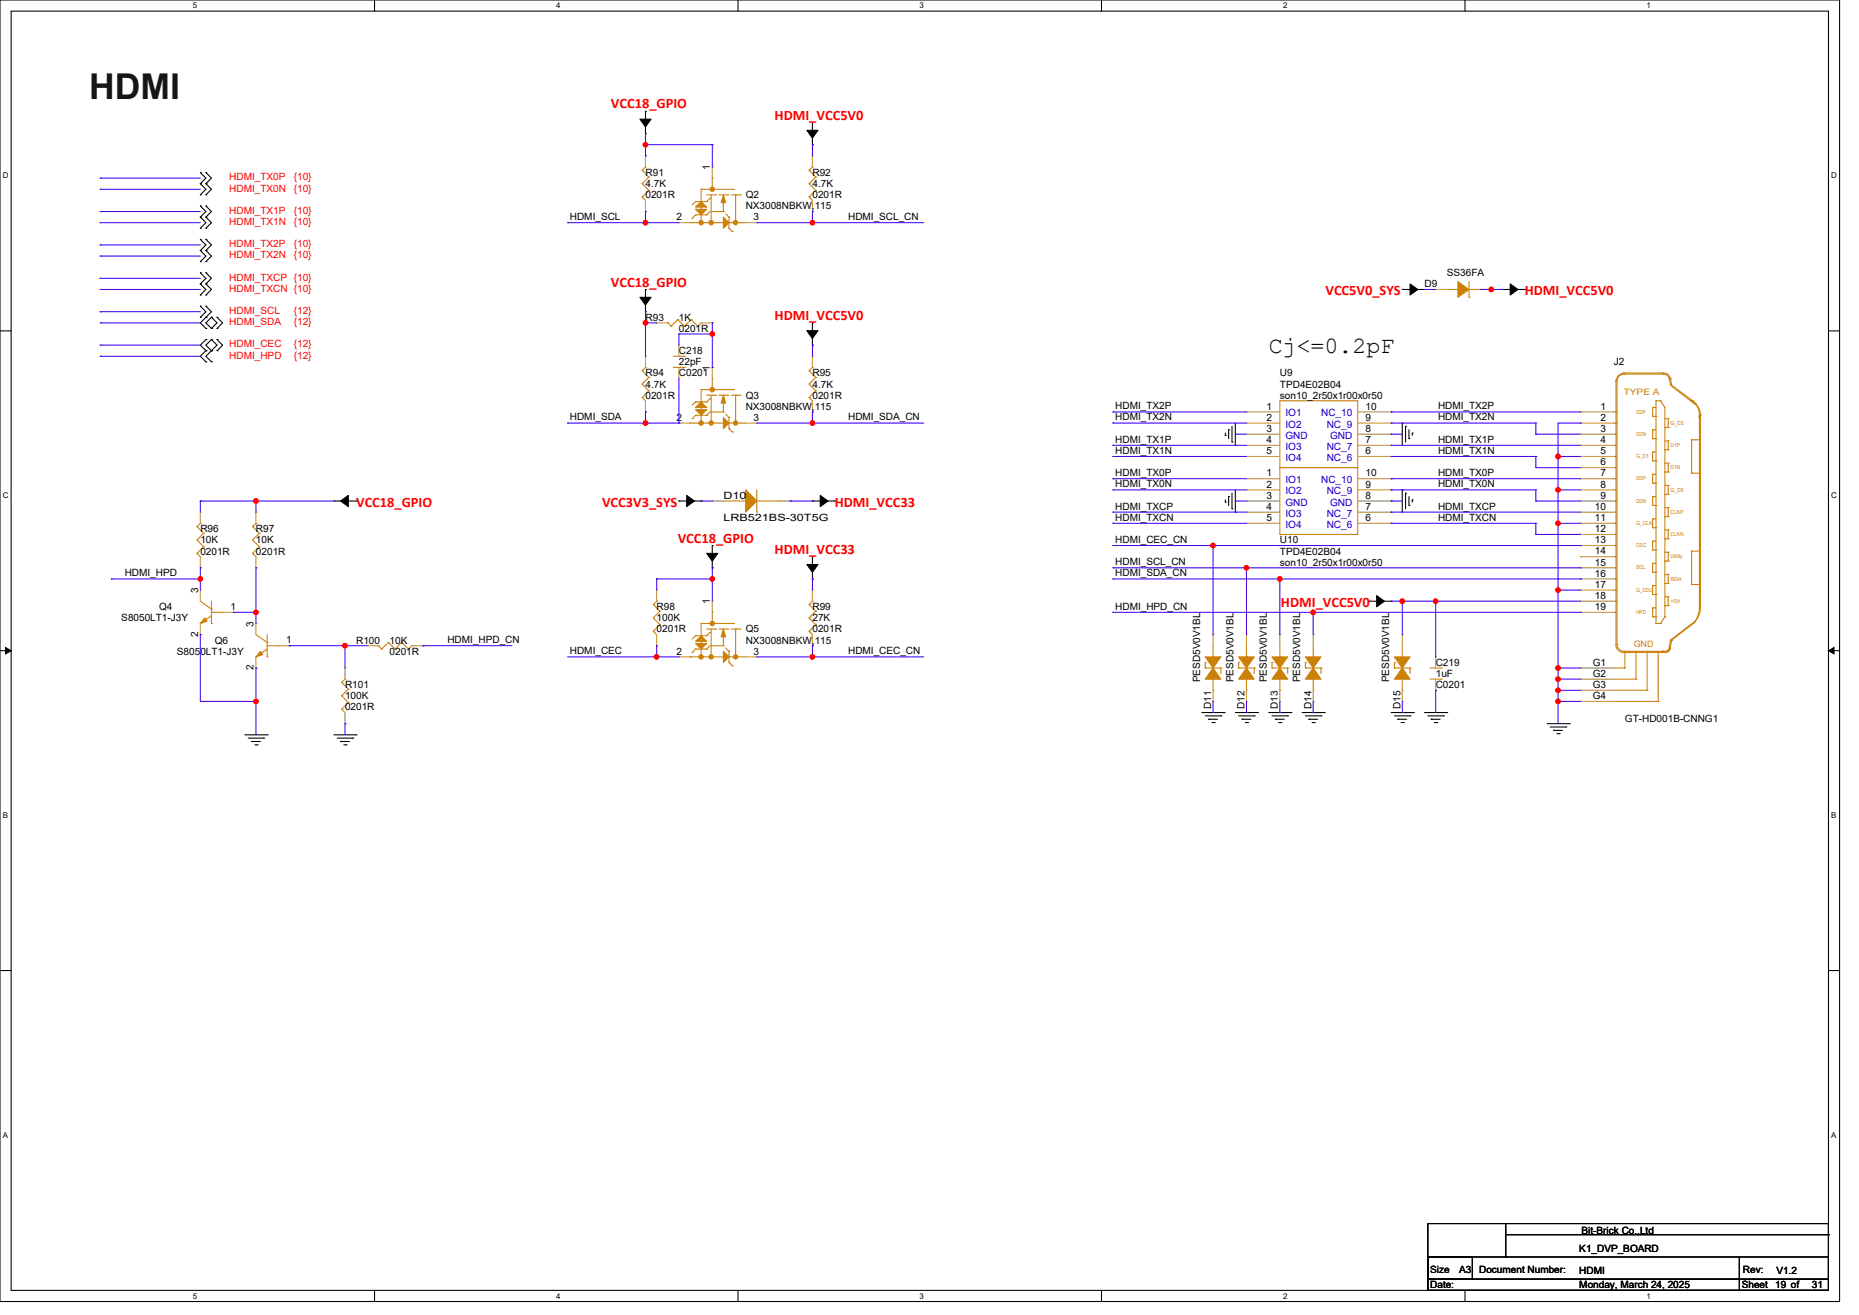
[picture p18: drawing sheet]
<svg xmlns="http://www.w3.org/2000/svg" width="297mm" height="210mm" viewBox="0 0 297 210" stroke-linecap="round" stroke-linejoin="round" font-family="sans-serif">
<defs><g id="words">
<text font-size="5.7" fill="#400000" x="14.2" y="15.8">HDMI</text>
<text font-size="3.7" x="202.7" y="56.4">Cj&lt;=0.2pF</text>
<g font-size="2.3" fill="#f00">
<text x="97.6" y="17.3">VCC18_GPIO</text>
<text x="123.8" y="19.1">HDMI_VCC5V0</text>
<text x="97.6" y="45.8">VCC18_GPIO</text>
<text x="211.8" y="47.2">VCC5V0_SYS</text>
<text x="243.6" y="47.2">HDMI_VCC5V0</text>
<text x="123.8" y="51.1">HDMI_VCC5V0</text>
<text x="56.9" y="81">VCC18_GPIO</text>
<text x="96.2" y="81">VCC3V3_SYS</text>
<text x="133.4" y="81">HDMI_VCC33</text>
<text x="108.3" y="86.7">VCC18_GPIO</text>
<text x="123.8" y="88.4">HDMI_VCC33</text>
<text x="204.7" y="97">HDMI_VCC5V0</text>
</g>
<g font-size="1.6" fill="#f00">
<text x="36.6" y="28.8">HDMI_TX0P</text>
<text x="46.9" y="28.8">{10}</text>
<text x="36.6" y="30.6">HDMI_TX0N</text>
<text x="36.6" y="34.2">HDMI_TX1P</text>
<text x="36.6" y="35.9">HDMI_TX1N</text>
<text x="46.9" y="30.6">{10}</text>
<text x="46.9" y="34.2">{10}</text>
<text x="46.9" y="35.9">{10}</text>
<text x="36.6" y="39.5">HDMI_TX2P</text>
<text x="36.6" y="41.3">HDMI_TX2N</text>
<text x="46.9" y="39.5">{10}</text>
<text x="46.9" y="41.3">{10}</text>
<text x="36.6" y="44.8">HDMI_TXCP {10}</text>
<text x="36.6" y="46.6">HDMI_TXCN {10}</text>
<text x="36.6" y="50.2">HDMI_SCL</text>
<text x="36.6" y="51.9">HDMI_SDA</text>
<text x="46.9" y="50.2">{12}</text>
<text x="46.9" y="51.9">{12}</text>
<text x="36.6" y="55.5">HDMI_CEC</text>
<text x="36.6" y="57.3">HDMI_HPD</text>
<text x="46.9" y="55.5">{12}</text>
<text x="46.9" y="57.3">{12}</text>
</g>
<g font-size="1.6">
<text x="103.1" y="28.1">R91</text>
<text x="103.1" y="29.9">4.7K</text>
<text x="113.4" y="27.2" transform="rotate(-90 113.4 27.2)">1</text>
<text x="129.8" y="28.1">R92</text>
<text x="129.8" y="29.9">4.7K</text>
<text x="91" y="35.1">HDMI_SCL</text>
<text x="103.1" y="31.7">0201R</text>
<text x="108.1" y="35.2">2</text>
<text x="119.1" y="31.7">Q2</text>
<text x="119.1" y="33.4">NX3008NBKW,115</text>
<text x="120.4" y="35.2">3</text>
<text x="129.8" y="31.7">0201R</text>
<text x="135.5" y="35.1">HDMI_SCL_CN</text>
<text x="227.6" y="45.9">D9</text>
<text x="231.2" y="44.1">SS36FA</text>
<text x="103.1" y="51.2">R93</text>
<text x="108.5" y="51.2">1K</text>
<text x="108.5" y="53">0201R</text>
<text x="108.5" y="56.6">C218</text>
<text x="108.5" y="58.3">22pF</text>
<text x="113.4" y="59.2" transform="rotate(-90 113.4 59.2)">1</text>
<text x="257.8" y="58.3">J2</text>
<text x="103.1" y="60.1">R94</text>
<text x="103.1" y="61.9">4.7K</text>
<text x="103.1" y="63.7">0201R</text>
<text x="108.5" y="60.1">C0201</text>
<text x="119.1" y="63.7">Q3</text>
<text x="119.1" y="65.4">NX3008NBKW,115</text>
<text x="129.8" y="60.1">R95</text>
<text x="129.8" y="61.9">4.7K</text>
<text x="129.8" y="63.7">0201R</text>
<text x="178.2" y="65.4">HDMI_TX2P</text>
<text x="202.3" y="65.4">1</text>
<text x="204.5" y="60.1">U9</text>
<text x="204.5" y="61.9">TPD4E02B04</text>
<text x="204.5" y="63.7">son10_2r50x1r00x0r50</text>
<text x="218.2" y="65.4">10</text>
<text x="229.7" y="65.4">HDMI_TX2P</text>
<text x="255.7" y="65.4">1</text>
<text x="91" y="67.2">HDMI_SDA</text>
<text x="108.1" y="67.2">2</text>
<text x="120.4" y="67.2">3</text>
<text x="135.5" y="67.2">HDMI_SDA_CN</text>
<text x="178.2" y="67.2">HDMI_TX2N</text>
<text x="178.2" y="70.7">HDMI_TX1P</text>
<text x="202.3" y="67.2">2</text>
<text x="202.3" y="70.7">4</text>
<text x="202.3" y="69">3</text>
<text x="218.2" y="67.2">9</text>
<text x="218.2" y="70.7">7</text>
<text x="218.2" y="69">8</text>
<text x="229.7" y="67.2">HDMI_TX2N</text>
<text x="229.7" y="70.7">HDMI_TX1P</text>
<text x="255.7" y="67.2">2</text>
<text x="255.7" y="69">3</text>
<text x="255.7" y="70.7">4</text>
<text x="178.2" y="72.5">HDMI_TX1N</text>
<text x="178.2" y="76">HDMI_TX0P</text>
<text x="178.2" y="77.8">HDMI_TX0N</text>
<text x="202.3" y="76.1">1</text>
<text x="202.3" y="77.9">2</text>
<text x="202.3" y="72.5">5</text>
<text x="218.2" y="76.1">10</text>
<text x="218.2" y="77.9">9</text>
<text x="218.2" y="72.5">6</text>
<text x="229.7" y="72.5">HDMI_TX1N</text>
<text x="229.7" y="76">HDMI_TX0P</text>
<text x="229.7" y="77.8">HDMI_TX0N</text>
<text x="255.7" y="72.5">5</text>
<text x="255.7" y="74.3">6</text>
<text x="255.7" y="76.1">7</text>
<text x="255.7" y="77.9">8</text>
<text x="115.6" y="79.7">D10</text>
<text x="115.6" y="83.2">LRB521BS-30T5G</text>
<text x="178.2" y="81.4">HDMI_TXCP</text>
<text x="178.2" y="83.2">HDMI_TXCN</text>
<text x="202.3" y="81.4">4</text>
<text x="202.3" y="83.2">5</text>
<text x="202.3" y="79.6">3</text>
<text x="218.2" y="81.4">7</text>
<text x="218.2" y="83.2">6</text>
<text x="218.2" y="79.6">8</text>
<text x="229.7" y="81.4">HDMI_TXCP</text>
<text x="229.7" y="83.2">HDMI_TXCN</text>
<text x="254.8" y="81.4">10</text>
<text x="254.8" y="83.2">11</text>
<text x="255.7" y="79.6">9</text>
<text x="32" y="85">R96</text>
<text x="32" y="86.8">10K</text>
<text x="32" y="88.6">0201R</text>
<text x="40.9" y="85">R97</text>
<text x="40.9" y="86.8">10K</text>
<text x="40.9" y="88.6">0201R</text>
<text x="178.2" y="86.7">HDMI_CEC_CN</text>
<text x="204.5" y="86.8">U10</text>
<text x="204.5" y="88.6">TPD4E02B04</text>
<text x="254.8" y="85">12</text>
<text x="254.8" y="86.8">13</text>
<text x="254.8" y="88.5">14</text>
<text x="19.9" y="92">HDMI_HPD</text>
<text x="31.6" y="94.8" transform="rotate(-90 31.6 94.8)">3</text>
<text x="178.2" y="90.3">HDMI_SCL_CN</text>
<text x="178.2" y="92">HDMI_SDA_CN</text>
<text x="204.5" y="90.3">son10_2r50x1r00x0r50</text>
<text x="254.8" y="90.3">15</text>
<text x="254.8" y="92.1">16</text>
<text x="254.8" y="93.9">17</text>
<text x="254.8" y="95.6">18</text>
<text x="19.4" y="99.2">S8050LT1-J3Y</text>
<text x="25.4" y="97.5">Q4</text>
<text x="31.6" y="101.7" transform="rotate(-90 31.6 101.7)">2</text>
<text x="36.8" y="97.4">1</text>
<text x="40.5" y="100.1" transform="rotate(-90 40.5 100.1)">3</text>
<text x="104.9" y="97.5">R98</text>
<text x="104.9" y="99.2">100K</text>
<text x="104.9" y="101">0201R</text>
<text x="113.4" y="96.5" transform="rotate(-90 113.4 96.5)">1</text>
<text x="119.1" y="101">Q5</text>
<text x="129.8" y="97.5">R99</text>
<text x="129.8" y="99.2">27K</text>
<text x="129.8" y="101">0201R</text>
<text x="178.2" y="97.4">HDMI_HPD_CN</text>
<text x="254.8" y="97.4">19</text>
<text x="28.3" y="104.6">S8050LT1-J3Y</text>
<text x="34.3" y="102.8">Q6</text>
<text x="40.5" y="107" transform="rotate(-90 40.5 107)">2</text>
<text x="45.7" y="102.8">1</text>
<text x="56.9" y="102.8">R100</text>
<text x="62.2" y="102.8">10K</text>
<text x="62.2" y="104.6">0201R</text>
<text x="71.5" y="102.7">HDMI_HPD_CN</text>
<text x="91" y="104.5">HDMI_CEC</text>
<text x="108.1" y="104.5">2</text>
<text x="119.1" y="102.8">NX3008NBKW,115</text>
<text x="120.4" y="104.5">3</text>
<text x="135.5" y="104.5">HDMI_CEC_CN</text>
<text x="229.4" y="106.3">C219</text>
<text x="254.5" y="106.3">G1</text>
<text x="55.1" y="109.9">R101</text>
<text x="55.1" y="111.7">100K</text>
<text x="55.1" y="113.5">0201R</text>
<text x="191.7" y="109" transform="rotate(-90 191.7 109)">PESD5V0V1BL</text>
<text x="193.5" y="113.3" transform="rotate(-90 193.5 113.3)">D11</text>
<text x="197.1" y="109" transform="rotate(-90 197.1 109)">PESD5V0V1BL</text>
<text x="198.8" y="113.3" transform="rotate(-90 198.8 113.3)">D12</text>
<text x="202.4" y="109" transform="rotate(-90 202.4 109)">PESD5V0V1BL</text>
<text x="204.2" y="113.3" transform="rotate(-90 204.2 113.3)">D13</text>
<text x="207.7" y="109" transform="rotate(-90 207.7 109)">PESD5V0V1BL</text>
<text x="209.5" y="113.3" transform="rotate(-90 209.5 113.3)">D14</text>
<text x="222" y="109" transform="rotate(-90 222 109)">PESD5V0V1BL</text>
<text x="223.7" y="113.3" transform="rotate(-90 223.7 113.3)">D15</text>
<text x="229.4" y="108.1">1uF</text>
<text x="229.4" y="109.9">C0201</text>
<text x="254.5" y="108.1">G2</text>
<text x="254.5" y="109.9">G3</text>
<text x="254.5" y="111.6">G4</text>
<text x="259.6" y="115.2">GT-HD001B-CNNG1</text>
<text x="252.7" y="197">Bit-Brick Co.,Ltd</text>
<text x="228.5" y="203.2">Size</text>
<text x="233.1" y="203.2">A3</text>
<text x="236.3" y="203.2">Document Number:</text>
<text x="252.3" y="203.4">HDMI</text>
<text x="252.3" y="199.9">K1_DVP_BOARD</text>
<text x="278.5" y="203.2">Rev:</text>
<text x="283.8" y="203.4">V1.2</text>
<text x="228.5" y="205.7">Date:</text>
<text x="252.3" y="205.7">Monday, March 24, 2025</text>
<text x="278.3" y="205.7">Sheet</text>
<text x="283.6" y="205.7">19 of</text>
<text x="289.5" y="205.7">31</text>
</g>
<g font-size="1.6" fill="#00c">
<text x="205.4" y="66.5">IO1</text>
<text x="205.4" y="68.3">IO2</text>
<text x="205.4" y="71.8">IO3</text>
<text x="205.4" y="70.1">GND</text>
<text x="211.1" y="66.5">NC_10</text>
<text x="212" y="68.3">NC_9</text>
<text x="212" y="71.8">NC_7</text>
<text x="212.5" y="70.1">GND</text>
<text x="205.4" y="77.2">IO1</text>
<text x="205.4" y="73.6">IO4</text>
<text x="211.1" y="77.2">NC_10</text>
<text x="212" y="73.6">NC_6</text>
<text x="205.4" y="79">IO2</text>
<text x="205.4" y="82.5">IO3</text>
<text x="205.4" y="80.7">GND</text>
<text x="212" y="79">NC_9</text>
<text x="212" y="82.5">NC_7</text>
<text x="212.5" y="80.7">GND</text>
<text x="205.4" y="84.3">IO4</text>
<text x="212" y="84.3">NC_6</text>
</g>
<g font-size="1.4" fill="#cc8006">
<text x="259.4" y="63.1">TYPE A</text>
<text x="261" y="103.3">GND</text>
</g>
<g font-size="1.3">
<text x="30.8" y="1.3">5</text>
<text x="88.9" y="1.3">4</text>
<text x="146.9" y="1.3">3</text>
<text x="205" y="1.3">2</text>
<text x="263.1" y="1.3">1</text>
<text x=".4" y="28.5">D</text>
<text x="292.5" y="28.5">D</text>
<text x=".4" y="79.5">C</text>
<text x="292.5" y="79.5">C</text>
<text x=".4" y="130.6">B</text>
<text x="292.5" y="130.6">B</text>
<text x=".4" y="181.7">A</text>
<text x="292.5" y="181.7">A</text>
<text x="30.8" y="207.4">5</text>
<text x="88.9" y="207.4">4</text>
<text x="146.9" y="207.4">3</text>
<text x="205" y="207.4">2</text>
<text x="263.1" y="207.4">1</text>
</g>
<g font-size=".9" fill="#cc8006">
<text x="261.4" y="66.1">D2P</text>
<text x="261.4" y="69.6">D2N</text>
<text x="266.9" y="67.8">G_D2</text>
<text x="266.9" y="71.4">D1P</text>
<text x="261.4" y="73.2">G_D1</text>
<text x="261.4" y="76.7">D0P</text>
<text x="266.9" y="74.9">D1N</text>
<text x="261.4" y="83.8">G_CLK</text>
<text x="261.4" y="80.3">D0N</text>
<text x="266.9" y="78.5">G_D0</text>
<text x="266.9" y="82.1">CLKP</text>
<text x="261.4" y="87.4">CEC</text>
<text x="266.9" y="85.6">CLKN</text>
<text x="266.9" y="89.2">Utility</text>
<text x="261.4" y="90.9">SCL</text>
<text x="261.4" y="94.5">G_DDC</text>
<text x="266.9" y="92.7">SDA</text>
<text x="261.4" y="98.1">HPD</text>
<text x="266.9" y="96.3">+5V</text>
</g>
</g></defs>
<path d="M0 0h293.9v207.8h-293.9zM1.8 1.8h290.3v204.3h-290.3z" fill="none" stroke="#000" stroke-width=".17"/>
<g fill="#fff">
<path d="M30.8 .2h.7v1.4h-.7z"/>
<path d="M30.8 206.2h.7v1.5h-.7z"/>
</g>
<path d="M59.8 0v1.8M59.8 206.1v1.7" fill="none" stroke="#000" stroke-width=".17"/>
<g fill="#fff">
<path d="M88.9 .2h.7v1.4h-.7z"/>
<path d="M88.9 206.2h.7v1.5h-.7z"/>
</g>
<path d="M117.9 0v1.8M117.9 206.1v1.7" fill="none" stroke="#000" stroke-width=".17"/>
<g fill="#fff">
<path d="M146.9 .2h.7v1.4h-.7z"/>
<path d="M146.9 206.2h.7v1.5h-.7z"/>
</g>
<path d="M176 0v1.8M176 206.1v1.7" fill="none" stroke="#000" stroke-width=".17"/>
<g fill="#fff">
<path d="M205 .2h.7v1.4h-.7z"/>
<path d="M205 206.2h.7v1.5h-.7z"/>
</g>
<path d="M234.1 0v1.8M234.1 206.1v1.7" fill="none" stroke="#000" stroke-width=".17"/>
<g fill="#fff">
<path d="M263.1 .2h.7v1.4h-.7z"/>
<path d="M263.1 206.2h.7v1.5h-.7z"/>
<path d="M.4 27.3h1v1.4h-1z"/>
<path d="M292.6 27.3h.9v1.4h-.9z"/>
<path d="M.4 78.4h1v1.4h-1z"/>
<path d="M292.6 78.4h.9v1.4h-.9z"/>
</g>
<path d="M0 52.8h1.8M292.1 52.8h1.8" fill="none" stroke="#000" stroke-width=".17"/>
<g fill="#fff">
<path d="M.4 129.4h.9v1.5h-.9z"/>
<path d="M292.6 129.4h.8v1.5h-.8z"/>
</g>
<path d="M0 103.9h1.8M292.1 103.9h1.8" fill="none" stroke="#000" stroke-width=".17"/>
<path d="M.9 103.4l.9 .5-.9 .5zM292.1 103.9l.9-.5v1z" fill="#000" stroke="#000" stroke-width=".16"/>
<g fill="#fff">
<path d="M.4 180.5h.9v1.4h-.9z"/>
<path d="M292.6 180.5h.8v1.4h-.8z"/>
</g>
<g fill="none" stroke="#000" stroke-width=".17">
<path d="M103.1 17.8h.1M103.1 17.8v1.9M129.8 19.6h.1M129.8 19.6v1.9M32 29.3h.1M32 27.6h.1M32 31.1h.1M32 34.7h.1M32 32.9h.1M32 36.4h.1M32 38.2h.1M32 27.6l.9 .8-.9 .9"/>
<path d="M32 29.3l.9 .9-.9 .9M32 32.9l.9 .9-.9 .9M32 34.7l.9 .9-.9 .8M32 38.2l.9 .9-.9 .9M32.9 29.3h.1M32.9 27.6h.1M32.9 31.1h.1M32.9 34.7h.1M32.9 32.9h.1M32.9 36.4h.1M32.9 38.2h.1M32.9 27.6l.9 .8-.9 .9"/>
<path d="M32.9 29.3l.9 .9-.9 .9M32.9 32.9l.9 .9-.9 .9M32.9 34.7l.9 .9-.9 .8M32.9 38.2l.9 .9-.9 .9M103.1 21.3h.1M103.1 20.1v1.2M129.8 23.1h.1M129.8 21.9v1.2M32 40h.1M32 41.8h.1M32 45.3h.1M32 43.6h.1"/>
<path d="M32 47.1h.1M32 50.7h.1M32 48.9h.1M32 40l.9 .9-.9 .9M32 43.6l.9 .8-.9 .9M32 45.3l.9 .9-.9 .9M32 48.9l.9 .9-.9 .9M32.9 40h.1M32.9 41.8h.1M32.9 45.3h.1M32.9 43.6h.1M32.9 47.1h.1"/>
<path d="M32.9 50.7h.1M32.9 48.9h.1M32.9 52.5h.1M32.9 56h.1M32.9 54.2h.1M32.9 57.8h.1M32.9 40l.9 .9-.9 .9M32.9 43.6l.9 .8-.9 .9M32.9 45.3l.9 .9-.9 .9M32.9 48.9l.9 .9-1.8 1.8 .9 .9M32.9 54.2l-.9 .9 .9 .9M32.9 56l-.9 .9 .9 .9"/>
<path d="M33.8 52.5h.1M33.8 50.7h.1M33.8 56h.1M33.8 54.2h.1M33.8 57.8h.1M33.8 50.7l.9 .9-.9 .9M33.8 50.7l-.9 .9 .9 .9M33.8 54.2l.9 .9-1.8 1.8 .9 .9M33.8 54.2l-.9 .9 .9 .9M34.7 52.5h.1M34.7 50.7h.1M34.7 56h.1"/>
<path d="M34.7 54.2h.1M34.7 50.7l.9 .9-.9 .9M34.7 54.2l.9 .9-.9 .9M103.1 49.8h.1M103.1 46.2h.1M103.1 46.2v2M103.1 48.5v1.3M129.8 55.1h.1M129.8 51.6h.1M129.8 51.6v1.9M129.8 53.9v1.2M224 46.2h.1"/>
<path d="M224 46.2h2M226.3 46.2h1.3M227.6 46.2h.1M240 46.2h.1M240 46.2h1.3M241.6 46.2h2M243.6 46.2h.1M195.8 69.5h.1M195.8 69.2v.3M195.8 79.8v.4M196.3 68.6h.1M196.3 79.3h.1"/>
<path d="M196.3 68.6v1.5M196.3 79.3v1.4M196.8 70.6h.1M196.8 68.1v2.5M196.8 78.8v2.5M197.4 71.1h.1M197.4 67.6v3.5M197.4 78.2v3.6M224 67.6h.1M224 78.2h.1M224 67.6v3.5M224 78.2v3.6"/>
<path d="M224.6 68.1h.1M224.6 78.8h.1M224.6 68.1v2.5M224.6 78.8v2.5M225.1 70.1h.1M225.1 68.6v1.5M225.1 79.3v1.4M225.6 69.2h.1M225.6 79.8h.1M225.6 69.2v.3M225.6 79.8v.4M53.3 80h.1"/>
<path d="M53.3 80h1.3M54.9 80h2M56.9 80h.1M108.5 80h.1M108.5 80h1.9M110.8 80h1.2M112 80h.1M113.8 90.7h.1M113.8 87.1h.1M113.8 87.1v2M113.8 89.4v1.3M129.8 80h.1"/>
<path d="M129.8 92.5h.1M129.8 88.9h.1M129.8 80h1.2M129.8 88.9v2M129.8 91.2v1.3M131.4 80h1.9M133.3 80h.1M195.8 80.2h.1M196.8 81.3h.1M197.4 81.8h.1M218.7 96h.1M218.7 96h2"/>
<path d="M221 96h1.2M222.2 96h.1M225.1 80.7h.1M39.1 117.3h3.6M39.6 117.9h2.5M40.2 118.4h.1M40.2 118.4h1.4M40.7 118.9h.4M41.1 118.9h.1M42.1 117.9h.1M42.7 117.3h.1M53.3 117.3h3.6"/>
<path d="M53.9 117.9h2.5M54.4 118.4h.1M54.4 118.4h1.4M54.9 118.9h.4M55.3 118.9h.1M56.4 117.9h.1M56.9 117.3h.1M192 113.8h3.6M192.6 114.3h2.5M193.1 114.9h.1M193.1 114.9h1.4M193.6 115.4h.4"/>
<path d="M194 115.4h.1M195.1 114.3h.1M195.6 113.8h.1M197.4 113.8h3.5M197.9 114.3h2.5M198.4 114.9h.1M198.4 114.9h1.4M199 115.4h.3M199.3 115.4h.1M200.4 114.3h.1M200.9 113.8h.1M202.7 113.8h3.5"/>
<path d="M203.2 114.3h2.5M203.8 114.9h.1M203.8 114.9h1.4M204.3 115.4h.3M204.6 115.4h.1M205.7 114.3h.1M206.2 113.8h.1M208 113.8h3.6M208.6 114.3h2.5M209.1 114.9h.1M209.1 114.9h1.4M209.6 115.4h.4"/>
<path d="M210 115.4h.1M211.1 114.3h.1M211.6 113.8h.1M222.2 113.8h3.6M222.8 114.3h2.5M223.3 114.9h.1M223.3 114.9h1.4M223.8 115.4h.4M224.2 115.4h.1M225.3 114.3h.1M225.8 113.8h.1M227.6 113.8h3.5"/>
<path d="M228.1 114.3h2.5M228.7 114.9h.1M228.7 114.9h1.4M229.2 115.4h.3M229.5 115.4h.1M230.6 114.3h.1M231.1 113.8h.1M247.1 115.6h3.6M247.7 116.1h2.5M248.2 116.6h.1M248.2 116.6h1.4M248.7 117.2h.4"/>
<path d="M249.1 117.2h.1M250.2 116.1h.1M250.7 115.6h.1M0 155h1.8M292.1 155h1.8M228.1 195.4h64v10.7h-64zM240.6 197.2h51.5M240.6 195.4v5.3M292.1 197.2h.1M228.1 200.7h7.1v3.6h-7.1zM228.1 200.7h49.8v3.6h-49.8zM228.1 204.3h49.8v1.8h-49.8z"/>
<path d="M240.6 200.7h.1M277.9 200.7h14.2v3.6h-14.2zM277.9 204.3h14.2v1.8h-14.2z"/>
</g>
<g fill="#000" stroke="#000" stroke-width=".17">
<path d="M102.2 19h1.8l-.9 1.3z" fill-rule="evenodd"/>
<path d="M128.9 20.8h1.8l-.9 1.2z" fill-rule="evenodd"/>
<path d="M102.2 47.5h1.8l-.9 1.2z" fill-rule="evenodd"/>
<path d="M128.9 52.8h1.8l-.9 1.2z" fill-rule="evenodd"/>
<path d="M225.3 45.3l1.2 .9-1.2 .9z" fill-rule="evenodd"/>
<path d="M241.3 45.3l1.2 .9-1.2 .9z" fill-rule="evenodd"/>
<path d="M54.4 80l1.2-.9v1.8z" fill-rule="evenodd"/>
<path d="M109.7 79.1l1.2 .9-1.2 .9z" fill-rule="evenodd"/>
<path d="M112.9 88.4h1.8l-.9 1.2z" fill-rule="evenodd"/>
<path d="M128.9 90.1h1.8l-.9 1.3z" fill-rule="evenodd"/>
<path d="M131 79.1l1.3 .9-1.3 .9z" fill-rule="evenodd"/>
<path d="M219.9 95.1l1.3 .9-1.3 .9z" fill-rule="evenodd"/>
</g>
<g fill="none" stroke="#cc8006" stroke-width=".17">
<path d="M102.6 31.5h.1M102.6 29.3h.1M102.6 27.2h.1M102.6 31.5l.5 .5M102.6 29.3l1.1 1.1M102.6 27.2l1.1 1.1M103.1 26.7h.1M103.1 26.7l-.5 .5M103.7 30.4h.1M103.7 28.3h.1M103.7 30.4l-1.1 1.1M103.7 28.3l-1.1 1"/>
<path d="M110.2 35.6h.1M110.2 35.6h5.4M110.6 34.9h.1M111.1 32.2h.1M111.1 34.3h.1M111.1 32.2h1.8M111.1 32.2l-.5 .5M111.1 34.3l-.5 .6M111.1 34.3h1.8M112 30.2h.1M112 32.2h.1M112 35.6h.1"/>
<path d="M112 34h.1M112 30.2h5.3M112 30.2v2M112 33.1v.9M112 34.3v1.3M112.9 32.2h.1M112.9 34.3h.1M112.9 31.1h1.4M113.4 31.6h.1M113.4 31.6l-.5 .6M113.4 33.8l-.5 .5M113.6 35.6h.1"/>
<path d="M113.6 33.8h.1M113.6 31.1v4.5M113.6 33.8h2M113.8 30.2h.1M113.8 28.4h.1M113.8 28.4v1.8M114.3 31.1h.1M114.9 31.1h1.4M115.6 35.6h.1M115.6 33.8h.1M115.6 32v1.8M115.9 34.1l.6 .6"/>
<path d="M116.3 31.1h.1M116.5 36.4h.1M116.5 34.7h.1M116.5 34.7v1.7M116.5 35.6h2.6M116.5 36.4l.5 .6M116.8 31.1h1.4M117 37h.1M117.5 35.6h.1M117.5 31.1h.1M117.5 31.1v4.5M118.2 31.1h.1"/>
<path d="M129.3 31.5h.1M129.3 29.3h.1M129.3 27.2h.1M129.3 31.5l.5 .5M129.3 29.3l1 1.1M129.3 27.2l1 1.1M129.8 26.7h.1M129.8 26.7l-.5 .5M130.3 30.4h.1M130.3 28.3h.1M130.3 30.4l-1 1.1M130.3 28.3l-1 1"/>
<path d="M102.6 59.2h.1M102.6 59.2l1.1 1.1M103.1 58.7h.1M103.1 58.7l-.5 .5M106.7 51.6h.1M106.7 51.6l.5 .5M107.2 52.1h.1M107.6 58.7h1.7M107.6 56.9h1.7M108.3 51h.1M108.3 51l1 1.1M108.3 51l-1.1 1.1"/>
<path d="M109.3 52.1h.1M109.3 58.7h.1M109.3 56.9h.1M110.4 51h.1M110.4 51l1.1 1.1M110.4 51l-1.1 1.1M111.5 52.1h.1M112 51.6l-.5 .5M129.3 59.2h.1M129.3 59.2l1 1.1M129.8 58.7h.1M129.8 58.7l-.5 .5"/>
<path d="M231.1 46.2h1.8M232.9 46.2h.1M234.7 47.5h.1M234.7 45v2.5M234.7 46.2h1.8M236.5 46.2h.1M259.4 59.7h.1M259.4 59.6h.1M259.4 59.7h6.4M259.4 59.6h6.4M259.4 59.6a1.41 1.41 0 0 0-1.2 1.2M259.6 59.7h-.1a1.15 1.15 0 0 0-1.2 1.1v42.1"/>
<path d="M265.6 59.6h.1a1.06 1.06 0 0 1 1.2 .9M265.6 59.8l.1-.1a.88 .88 0 0 1 1 .8M102.6 63.5h.1M102.6 61.3h.1M102.6 63.5l.5 .5M102.6 61.3l1.1 1.1M103.7 62.4h.1M103.7 60.3h.1M103.7 62.4l-1.1 1.1M103.7 60.3l-1.1 1M110.2 67.6h.1M110.2 67.6h5.4"/>
<path d="M110.6 66.9h.1M111.1 64.2h.1M111.1 66.3h.1M111.1 64.2h1.8M111.1 64.2l-.5 .5M111.1 66.3l-.5 .6M111.1 66.3h1.8M112 62.2h.1M112 64.2h.1M112 67.6h.1M112 66h.1M112 62.2v2"/>
<path d="M112 65.1v.9M112 66.3v1.3M112 62.2h5.3M112.9 64.2h.1M112.9 66.3h.1M112.9 63.1h1.4M113.4 63.6h.1M113.4 63.6l-.5 .6M113.4 65.8l-.5 .5M113.6 67.6h.1M113.6 65.8h.1M113.6 63.1v4.5"/>
<path d="M113.6 65.8h2M113.8 62.2h.1M113.8 60.5h.1M113.8 60.5v1.7M114.3 63.1h.1M114.9 63.1h1.4M115.6 67.6h.1M115.6 65.8h.1M115.6 64v1.8M115.9 66.1l.6 .6M116.3 63.1h.1M116.5 68.5h.1"/>
<path d="M116.5 66.7h.1M116.5 66.7v1.8M116.5 67.6h2.6M116.5 68.5l.5 .5M116.8 63.1h1.4M117 69h.1M117.5 67.6h.1M117.5 63.1h.1M117.5 63.1v4.5M118.2 63.1h.1M120.9 78.2v3.6M129.3 63.5h.1"/>
<path d="M129.3 61.3h.1M129.3 63.5l.5 .5M129.3 61.3l1 1.1M130.3 62.4h.1M130.3 60.3h.1M130.3 62.4l-1 1.1M130.3 60.3l-1 1M204.5 74.7h12.4v10.6h-12.4zM204.5 64h12.4v10.7h-12.4zM257.8 65.8h.4M257.8 74.7h.4M257.8 78.2h.4"/>
<path d="M257.8 76.5h.4M257.8 69.3h.4M257.8 67.6h.4M257.8 72.9h.4M257.8 71.1h.4M258.2 65.8h.1M258.2 74.7h.1M258.2 78.2h.1M258.2 76.5h.1M258.2 69.3h.1M258.2 67.6h.1M258.2 72.9h.1"/>
<path d="M258.2 71.1h.1M258.2 60.8h.1M258.2 60.8v42.1a1.15 1.15 0 0 0 1.2 1.3M264 77.2h.1M264 70.1h.1M264 73.6h.1M264 66.5h.1M264 79.3h.1M264 75.7h.1M264 65.1h.1M264 72.2h.1M264 68.6h.1"/>
<path d="M264 65.1v1.4M264 68.6v1.5M264 72.2v1.4M264 75.7v1.5M264 79.3v1.4M264 77.2h.6M264 79.3h.6M264 73.6h.6M264 75.7h.6M264 65.1h.6M264 66.5h.6M264 72.2h.6"/>
<path d="M264 70.1h.6M264 68.6h.6M264.6 77.2h.1M264.6 73.6h.1M264.6 66.5h.1M264.6 70.1h.1M264.6 64h.1M264.6 64v35.6M264.6 64h.7M265.3 64h.1M265.3 64l.7 1.1v33.4M266 78.9h.1"/>
<path d="M266 75.4h.1M266 68.3h.1M266 71.8h.1M266 77.5h.5M266 78.9h.5M266 74h.5M266 75.4h.5M266 66.9h.5M266 68.3h.5M266 70.4h.5M266 71.8h.5M266.5 78.9h.1"/>
<path d="M266.5 75.4h.1M266.5 71.8h.1M266.5 68.3h.1M266.5 77.5h.1M266.5 74h.1M266.5 66.9h.1M266.5 70.4h.1M266.5 66.9v1.4M266.5 70.4v1.4M266.5 74v1.4M266.5 77.5v1.4M266.7 60.5h.1"/>
<path d="M266.7 60.5l.2 1 3.9 3M266.9 60.5h.1M266.9 60.5l.2 1 3.3 2.5M270.1 63.9a2.66 2.66 0 0 1 1.5 2.8M270.1 64a2.33 2.33 0 0 1 1.3 2.7M270.3 75.6h.1M270.3 70.2h.1M270.3 70.2v5.4M270.3 75.6h1.2M270.3 70.2h1.2M270.4 64h.1M270.4 64l.4 .4"/>
<path d="M270.8 64.5h.1M270.8 64.4h.1M271.5 75.6h.1M271.5 66.3v30.6M271.7 66.3h.1M271.7 66.3v30.8a3.1 3.1 0 0 1-1 2.2M31.5 88.4h.1M31.5 86.2h.1M31.5 84.1h.1M31.5 88.4l.5 .5M31.5 86.2l1 1.1M31.5 84.1l1 1.1"/>
<path d="M32 99.6h.1M32 83.6h.1M32 96l1.8 1.3M32 83.6l-.5 .5M32.5 87.3h.1M32.5 85.2h.1M32.5 87.3l-1 1.1M32.5 85.2l-1 1M33.8 97.3h.1M33.8 99.6h.1M33.8 97.8h1.8M33.8 98.3l-1.8 1.3"/>
<path d="M33.8 96v3.6M35.6 97.8h.1M40.4 88.4h.1M40.4 86.2h.1M40.4 84.1h.1M40.4 88.4l.5 .5M40.4 86.2l1 1.1M40.4 84.1l1 1.1M40.9 83.6h.1M40.9 83.6l-.5 .5M41.4 87.3h.1M41.4 85.2h.1"/>
<path d="M41.4 87.3l-1 1.1M41.4 85.2l-1 1M104.4 98.7h.1M104.4 96.5h.1M104.4 98.7l1 1M104.4 96.5l1 1.1M104.9 96h.1M104.9 96l-.5 .5M105.4 99.7h.1M105.4 97.6h.1M105.4 99.7l-1 1.1M105.4 97.6l-1 1.1"/>
<path d="M112 99.6h.1M112 99.6v1.9M112 99.6h5.3M113.8 99.6h.1M113.8 97.8h.1M113.8 97.8v1.8M115.6 80h3.5M119.1 80h.1M120.9 81.8h.1M120.9 80h3.6M124.5 80h.1M129.3 98.7h.1"/>
<path d="M129.3 96.5h.1M129.3 98.7l1 1M129.3 96.5l1 1.1M129.8 96h.1M129.8 96l-.5 .5M130.3 99.7h.1M130.3 97.6h.1M130.3 99.7l-1 1.1M130.3 97.6l-1 1.1M257.8 88.9h.4M257.8 87.1h.4M257.8 80h.4"/>
<path d="M257.8 83.6h.4M257.8 81.8h.4M257.8 92.5h.4M257.8 94.2h.4M257.8 96h.4M257.8 97.8h.4M257.8 85.3h.4M257.8 90.7h.4M258.2 88.9h.1M258.2 87.1h.1M258.2 80h.1M258.2 83.6h.1"/>
<path d="M258.2 81.8h.1M258.2 92.5h.1M258.2 94.2h.1M258.2 96h.1M258.2 97.8h.1M258.2 85.3h.1M258.2 90.7h.1M264 94.9h.1M264 91.4h.1M264 84.3h.1M264 87.8h.1M264 80.7h.1"/>
<path d="M264 93.5h.1M264 86.4h.1M264 82.9h.1M264 90h.1M264 97.1h.1M264 98.5h.1M264 82.9v1.4M264 86.4v1.4M264 90v1.4M264 93.5v1.4M264 97.1v1.4M264 94.9h.6"/>
<path d="M264 93.5h.6M264 91.4h.6M264 86.4h.6M264 84.3h.6M264 82.9h.6M264 90h.6M264 87.8h.6M264 80.7h.6M264 98.5h.6M264 97.1h.6M264.6 94.9h.1M264.6 91.4h.1"/>
<path d="M264.6 84.3h.1M264.6 87.8h.1M264.6 80.7h.1M264.6 98.5h.1M264.6 99.6h.1M264.6 99.6h.7M265.3 99.6h.1M266 93.2h.1M266 89.6h.1M266 82.5h.1M266 86.1h.1M266 96.7h.1"/>
<path d="M266 98.5h.1M266 93.2h.5M266 91.7h.5M266 88.2h.5M266 89.6h.5M266 84.6h.5M266 82.5h.5M266 86.1h.5M266 81.1h.5M266 96.7h.5M266 95.3h.5M266 98.5l-.7 1.1"/>
<path d="M266.5 93.2h.1M266.5 86.1h.1M266.5 89.6h.1M266.5 82.5h.1M266.5 91.7h.1M266.5 88.2h.1M266.5 84.6h.1M266.5 81.1h.1M266.5 96.7h.1M266.5 95.3h.1M266.5 81.1v1.4M266.5 84.6v1.5"/>
<path d="M266.5 88.2v1.4M266.5 91.7v1.5M266.5 95.3v1.4M270.3 93.3h.1M270.3 88h.1M270.3 88v5.3M270.3 93.3h1.2M270.3 88h1.2M270.8 99.4l-3.7 2.8M271.5 96.9l-.1 1-.6 1.3-3.9 3M271.5 93.3h.1M271.5 96.9h.1"/>
<path d="M40.9 104.9h.1M40.9 101.3l1.8 1.3M42.7 102.6h.1M42.7 104.9h.1M42.7 103.1h1.7M42.7 103.7l-1.8 1.2M42.7 101.3v3.6M44.4 103.1h.1M54.6 113.3h.1M54.6 111.1h.1M54.6 109h.1M54.6 113.3l.5 .5"/>
<path d="M54.6 111.1l1 1.1M54.6 109l1 1.1M55.1 108.5h.1M55.1 108.5l-.5 .5M55.6 112.2h.1M55.6 110.1h.1M55.6 112.2l-1 1.1M55.6 110.1l-1 1M60.5 103.1h.1M60.5 103.1l.5 .6M61 103.7h.1M62.1 102.6h.1"/>
<path d="M62.1 102.6l1 1.1M62.1 102.6l-1.1 1.1M63.1 103.7h.1M64.2 102.6h.1M64.2 102.6l1.1 1.1M64.2 102.6l-1.1 1.1M65.3 103.7h.1M65.8 103.1l-.5 .6M104.4 100.8h.1M104.4 100.8l.5 .5M110.2 104.9h.1M110.2 104.9h5.4"/>
<path d="M110.6 104.2h.1M111.1 101.5h.1M111.1 103.7h.1M111.1 101.5h1.8M111.1 101.5l-.5 .6M111.1 103.7l-.5 .5M111.1 103.7h1.8M112 101.5h.1M112 104.9h.1M112 103.3h.1M112 102.4v.9M112 103.7v1.2"/>
<path d="M112.9 101.5h.1M112.9 103.7h.1M112.9 100.5h1.4M113.4 101h.1M113.4 101l-.5 .5M113.4 103.1l-.5 .6M113.6 104.9h.1M113.6 103.1h.1M113.6 100.5v4.4M113.6 103.1h2M114.3 100.5h.1M114.9 100.5h1.4"/>
<path d="M115.6 104.9h.1M115.6 103.1h.1M115.6 101.3v1.8M115.9 103.5l.6 .5M116.3 100.5h.1M116.5 105.8h.1M116.5 104h.1M116.5 104v1.8M116.5 104.9h2.6M116.5 105.8l.5 .5M116.8 100.5h1.4M117 106.3h.1"/>
<path d="M117.5 104.9h.1M117.5 100.5h.1M117.5 100.5v4.4M118.2 100.5h.1M129.3 100.8h.1M129.3 100.8l.5 .5M192.6 106.7h.1M192.6 105.8h.1M192.6 106.7h2.5M192.6 105.8v.9M193.8 104.9h.1M193.8 110.2h.1"/>
<path d="M193.8 103.1v1.8M193.8 108.5v1.7M195.1 106.7h.1M195.1 106.7v.9M197.9 106.7h.1M197.9 105.8h.1M197.9 106.7h2.5M197.9 105.8v.9M199.1 104.9h.1M199.1 110.2h.1M199.1 103.1v1.8M199.1 108.5v1.7"/>
<path d="M200.4 106.7h.1M200.4 106.7v.9M203.2 106.7h.1M203.2 105.8h.1M203.2 106.7h2.5M203.2 105.8v.9M204.5 104.9h.1M204.5 110.2h.1M204.5 103.1v1.8M204.5 108.5v1.7M205.7 106.7h.1M205.7 106.7v.9"/>
<path d="M208.6 106.7h.1M208.6 105.8h.1M208.6 106.7h2.5M208.6 105.8v.9M209.8 104.9h.1M209.8 110.2h.1M209.8 103.1v1.8M209.8 108.5v1.7M211.1 106.7h.1M211.1 106.7v.9M222.8 106.7h.1M222.8 105.8h.1"/>
<path d="M222.8 106.7h2.5M222.8 105.8v.9M224 104.9h.1M224 110.2h.1M224 103.1v1.8M224 108.5v1.7M225.3 106.7h.1M225.3 106.7v.9M228.5 106.7h1.8M228.5 108.5h1.8M230.3 108.5h.1M230.3 106.7h.1"/>
<path d="M257.8 106.7h1.8M257.8 112h7.1M257.8 110.2h5.3M257.8 108.5h3.6M258.3 102.9h.1M258.3 102.9a1.15 1.15 0 0 0 1.3 1.1M259.4 104.2h.1M259.4 104.2h6.6M259.6 104h.1M259.6 104.2h.1M259.6 106.7h.1M259.6 104h6.2"/>
<path d="M259.6 104.2v2.5M261.4 104.2h.1M261.4 108.5h.1M261.4 104.2v4.3M263.1 104.2h.1M263.1 110.2h.1M263.1 104.2v6M264.9 112h.1M264.9 104.2h.1M264.9 104.2v7.8M266.9 103.3a.86 .86 0 0 1-1.2 .8M266.9 102.2h.1"/>
<path d="M266.9 102.2l-.2 1.1a.7 .7 0 0 1-1 .6M267.1 102.2h.1M267.1 102.2l-.2 1.1"/>
</g>
<g fill="none" stroke="#a84" stroke-width=".17">
<path d="M103.1 33.8h.1M103.1 24.9h.1M103.1 24.9v1.8M103.1 32v1.8M108.5 35.6h.1M108.5 35.6h1.7M113.8 26.7h.1M113.8 26.7v1.7M119.1 35.6h1.8M120.9 35.6h.1M129.8 33.8h.1M129.8 24.9h.1"/>
<path d="M129.8 24.9v1.8M129.8 32v1.8M103.1 56.9h.1M103.1 56.9v1.8M104.9 51.6h.1M104.9 51.6h1.8M108.5 55.1h.1M108.5 55.1v1.8M108.5 58.7v1.8M112 51.6h1.8M113.8 51.6h.1M113.8 58.7h.1"/>
<path d="M113.8 58.7v1.8M129.8 56.9h.1M129.8 56.9v1.8M229.4 46.2h.1M229.4 46.2h1.7M236.5 46.2h1.8M238.3 46.2h.1M103.1 65.8h.1M103.1 64v1.8M108.5 60.5h.1M108.5 67.6h.1M108.5 67.6h1.7"/>
<path d="M119.1 67.6h1.8M120.9 67.6h.1M129.8 65.8h.1M129.8 64v1.8M199.1 76.5h.1M199.1 78.2h.1M199.1 65.8h.1M199.1 67.6h.1M199.1 71.1h.1M199.1 72.9h.1M199.1 69.3h.1M199.1 65.8h5.4"/>
<path d="M199.1 67.6h5.4M199.1 69.3h5.4M199.1 71.1h5.4M199.1 72.9h5.4M199.1 76.5h5.4M199.1 78.2h5.4M216.9 65.8h5.3M216.9 67.6h5.3M216.9 69.3h5.3M216.9 71.1h5.3M216.9 72.9h5.3M216.9 76.5h5.3"/>
<path d="M216.9 78.2h5.3M222.2 76.5h.1M222.2 78.2h.1M222.2 65.8h.1M222.2 67.6h.1M222.2 71.1h.1M222.2 72.9h.1M222.2 69.3h.1M252.5 65.8h.1M252.5 67.6h.1M252.5 69.3h.1M252.5 71.1h.1"/>
<path d="M252.5 72.9h.1M252.5 74.7h.1M252.5 76.5h.1M252.5 78.2h.1M252.5 65.8h5.3M252.5 67.6h5.3M252.5 69.3h5.3M252.5 71.1h5.3M252.5 72.9h5.3M252.5 74.7h5.3M252.5 76.5h5.3M252.5 78.2h5.3"/>
<path d="M32 94.2h.1M32 90.7h.1M32 81.8h.1M32 81.8v1.8M32 88.9v1.8M32 94.2v1.8M32 99.6v1.7M35.6 97.8h1.7M37.3 97.8h.1M40.9 90.7h.1M40.9 81.8h.1M40.9 99.6h.1"/>
<path d="M40.9 81.8v1.8M40.9 88.9v1.8M40.9 99.6v1.7M104.9 94.2h.1M104.9 94.2v1.8M113.8 96h.1M113.8 80h.1M113.8 96v1.8M113.8 80h1.8M124.5 80h1.7M126.2 80h.1M129.8 94.2h.1"/>
<path d="M129.8 94.2v1.8M199.1 81.8h.1M199.1 83.6h.1M199.1 80h.1M199.1 80h5.4M199.1 81.8h5.4M199.1 83.6h5.4M216.9 80h5.3M216.9 81.8h5.3M216.9 83.6h5.3M222.2 81.8h.1M222.2 83.6h.1"/>
<path d="M222.2 80h.1M252.5 80h.1M252.5 81.8h.1M252.5 83.6h.1M252.5 85.3h.1M252.5 87.1h.1M252.5 88.9h.1M252.5 90.7h.1M252.5 92.5h.1M252.5 94.2h.1M252.5 96h.1M252.5 97.8h.1"/>
<path d="M252.5 80h5.3M252.5 81.8h5.3M252.5 83.6h5.3M252.5 85.3h5.3M252.5 87.1h5.3M252.5 88.9h5.3M252.5 90.7h5.3M252.5 92.5h5.3M252.5 94.2h5.3M252.5 96h5.3M252.5 97.8h5.3M32 101.3h.1"/>
<path d="M40.9 106.7h.1M40.9 104.9v1.8M44.4 103.1h1.8M46.2 103.1h.1M55.1 115.6h.1M55.1 106.7h.1M55.1 106.7v1.8M55.1 113.8v1.8M58.7 103.1h.1M58.7 103.1h1.8M65.8 103.1h1.8M67.6 103.1h.1"/>
<path d="M104.9 103.1h.1M104.9 101.3v1.8M108.5 104.9h.1M108.5 104.9h1.7M119.1 104.9h1.8M120.9 104.9h.1M129.8 103.1h.1M129.8 101.3v1.8M193.8 101.3h.1M193.8 112h.1M193.8 101.3v1.8M193.8 110.2v1.8"/>
<path d="M199.1 101.3h.1M199.1 112h.1M199.1 101.3v1.8M199.1 110.2v1.8M204.5 101.3h.1M204.5 112h.1M204.5 101.3v1.8M204.5 110.2v1.8M209.8 101.3h.1M209.8 112h.1M209.8 101.3v1.8M209.8 110.2v1.8"/>
<path d="M224 101.3h.1M224 112h.1M224 101.3v1.8M224 110.2v1.8M229.4 110.2h.1M229.4 104.9h.1M229.4 104.9v1.8M229.4 108.5v1.7M252.5 106.7h.1M252.5 108.5h.1M252.5 110.2h.1M252.5 112h.1"/>
<path d="M252.5 106.7h5.3M252.5 108.5h5.3M252.5 110.2h5.3M252.5 112h5.3"/>
</g>
<g fill="#cc8006" stroke="#cc8006" stroke-width=".17">
<path d="M115.6 34.7l.9 .9-.9 .8z"/>
<path d="M115.6 31.1l.3 1.3h-.7z"/>
<path d="M112 32.2l.9 .9h-1.8z"/>
<path d="M111.1 33.4h1.8l-.9 .9z"/>
<path d="M115.6 104l.9 .9-.9 .9z"/>
<path d="M115.6 100.5l.3 1.2h-.7z"/>
<path d="M112 101.5l.9 .9h-1.8z"/>
<path d="M111.1 102.8h1.8l-.9 .9z"/>
<path d="M119.1 78.2l1.8 1.8-1.8 1.8z"/>
<path d="M32.7 98.7l.4 .5-1.1 .4z"/>
<path d="M41.6 104l.4 .5-1.1 .4z"/>
<path d="M115.6 66.7l.9 .9-.9 .9z"/>
<path d="M115.6 63.1l.3 1.3h-.7z"/>
<path d="M112 64.2l.9 .9h-1.8z"/>
<path d="M111.1 65.4h1.8l-.9 .9z"/>
<path d="M192.6 104.9h2.5l-1.3 1.8z" fill-rule="evenodd"/>
<path d="M193.8 106.7l1.3 1.8h-2.5z" fill-rule="evenodd"/>
<path d="M203.2 104.9h2.5l-1.2 1.8z" fill-rule="evenodd"/>
<path d="M204.5 106.7l1.2 1.8h-2.5z" fill-rule="evenodd"/>
<path d="M222.8 104.9h2.5l-1.3 1.8z" fill-rule="evenodd"/>
<path d="M224 106.7l1.3 1.8h-2.5z" fill-rule="evenodd"/>
<path d="M232.9 45l1.8 1.2-1.8 1.3z" fill-rule="evenodd"/>
<path d="M197.9 104.9h2.5l-1.3 1.8z" fill-rule="evenodd"/>
<path d="M199.1 106.7l1.3 1.8h-2.5z" fill-rule="evenodd"/>
<path d="M208.6 104.9h2.5l-1.3 1.8z" fill-rule="evenodd"/>
<path d="M209.8 106.7l1.3 1.8h-2.5z" fill-rule="evenodd"/>
<circle cx="117.5" cy="35.6" r=".35"/>
<circle cx="113.6" cy="35.6" r=".35"/>
<circle cx="112" cy="35.6" r=".35"/>
<circle cx="113.8" cy="30.2" r=".35"/>
<circle cx="117.5" cy="104.9" r=".35"/>
<circle cx="113.6" cy="104.9" r=".35"/>
<circle cx="112" cy="104.9" r=".35"/>
<circle cx="113.8" cy="99.6" r=".35"/>
<circle cx="117.5" cy="67.6" r=".35"/>
<circle cx="113.6" cy="67.6" r=".35"/>
<circle cx="112" cy="67.6" r=".35"/>
<circle cx="113.8" cy="62.2" r=".35"/>
</g>
<g fill="none" stroke="#4200ff" stroke-width=".17">
<path d="M16 28.4h.1M16 30.2h.1M16 33.8h.1M16 35.6h.1M16 39.1h.1M16 28.4h16M16 30.2h16M16 33.8h16M16 35.6h16M16 39.1h16M90.7 35.6h.1M90.7 35.6h17.8"/>
<path d="M103.1 23.1h.1M103.1 33.8h.1M103.1 35.6h.1M103.1 24.9h.1M103.1 21.3v3.6M103.1 33.8v1.8M103.1 23.1h10.7M113.8 23.1h.1M113.8 23.1v3.6M120.9 35.6h26.7M129.8 23.1h.1M129.8 33.8h.1"/>
<path d="M129.8 35.6h.1M129.8 23.1v1.8M129.8 33.8v1.8M16 40.9h.1M16 44.4h.1M16 46.2h.1M16 49.8h.1M16 51.6h.1M16 55.1h.1M16 56.9h.1M16 40.9h16M16 44.4h16"/>
<path d="M16 46.2h16M16 49.8h16M16 51.6h16M16 55.1h16M16 56.9h16M103.1 49.8h.1M103.1 51.6h.1M103.1 51.6h1.8M103.1 49.8v7.1M108.5 53.3h.1M108.5 53.3v1.8M108.5 53.3h5.3"/>
<path d="M113.8 51.6h.1M113.8 53.3h.1M113.8 58.7h.1M113.8 51.6v7.1M129.8 55.1h.1M129.8 55.1v1.8M227.6 46.2h.1M227.6 46.2h1.8M236.5 46.2h3.5M238.3 46.2h.1M240 46.2h.1M90.7 67.6h.1"/>
<path d="M90.7 67.6h17.8M103.1 65.8h.1M103.1 67.6h.1M103.1 65.8v1.8M108.5 67.6h.1M108.5 60.5v7.1M120.9 67.6h26.7M129.8 65.8h.1M129.8 67.6h.1M129.8 65.8v1.8M177.8 65.8h.1M177.8 67.6h.1"/>
<path d="M177.8 71.1h.1M177.8 72.9h.1M177.8 76.5h.1M177.8 78.2h.1M177.8 65.8h21.3M177.8 67.6h21.3M177.8 71.1h21.3M177.8 72.9h21.3M177.8 76.5h21.3M177.8 78.2h21.3M197.4 69.3h.1M197.4 69.3h1.7"/>
<path d="M222.2 65.8h.1M222.2 67.6h.1M222.2 69.3h.1M222.2 71.1h.1M222.2 72.9h.1M222.2 76.5h.1M222.2 78.2h.1M222.2 65.8h30.3M222.2 67.6h23.2M222.2 69.3h1.8M222.2 71.1h30.3M222.2 72.9h23.2"/>
<path d="M222.2 76.5h30.3M222.2 78.2h23.2M245.4 67.6h.1M245.4 69.3h.1M245.4 72.9h.1M245.4 74.7h.1M245.4 78.2h.1M245.4 67.6v1.7M245.4 72.9v1.8M245.4 78.2v1.8M245.4 69.3h7.1M245.4 74.7h7.1"/>
<path d="M248.9 72.9h.1M248.9 78.2h.1M248.9 72.9h3.6M248.9 78.2h3.6M252.5 67.6h.1M252.5 67.6h-3.6v48M17.8 92.5h.1M17.8 92.5h14.2M32 80h.1M32 90.7h.1M32 92.5h.1M32 80h21.3"/>
<path d="M32 80v1.8M32 90.7v3.5M37.3 97.8h.1M37.3 97.8h3.6M40.9 80h.1M40.9 90.7h.1M40.9 97.8h.1M40.9 80v1.8M40.9 90.7v8.9M104.9 92.5h.1M104.9 92.5h8.9M104.9 92.5v1.7"/>
<path d="M112 80h.1M112 80h1.8M113.8 90.7h.1M113.8 92.5h.1M113.8 90.7v5.3M126.2 80h.1M126.2 80h3.6M129.8 92.5h.1M129.8 92.5v1.7M177.8 81.8h.1M177.8 83.6h.1M177.8 87.1h.1"/>
<path d="M177.8 90.7h.1M177.8 92.5h.1M177.8 97.8h.1M177.8 81.8h21.3M177.8 83.6h21.3M177.8 87.1h74.7M177.8 90.7h74.7M177.8 92.5h74.7M177.8 97.8h74.7M193.8 87.1h.1M193.8 87.1v14.2M197.4 80h.1"/>
<path d="M197.4 80h1.7M199.1 90.7h.1M199.1 90.7v10.6M204.5 92.5h.1M204.5 92.5v8.8M209.8 97.8h.1M209.8 97.8v3.5M222.2 80h.1M222.2 81.8h.1M222.2 83.6h.1M222.2 96h.1M222.2 80h1.8"/>
<path d="M222.2 81.8h30.3M222.2 83.6h23.2M222.2 96h30.3M224 96h.1M224 96v5.3M229.4 96h.1M229.4 96v8.9M245.4 80h.1M245.4 83.6h.1M245.4 85.3h.1M245.4 83.6v1.7M245.4 80h7.1"/>
<path d="M245.4 85.3h7.1M248.9 83.6h.1M248.9 94.2h.1M248.9 83.6h3.6M248.9 94.2h3.6M252.5 87.1h.1M252.5 90.7h.1M252.5 92.5h.1M252.5 97.8h.1M32 101.3h.1M32 112h.1M32 101.3v10.7"/>
<path d="M32 112h8.9M40.9 106.7h.1M40.9 112h.1M40.9 106.7v10.6M46.2 103.1h.1M46.2 103.1h12.5M55.1 103.1h.1M55.1 115.6h.1M55.1 103.1v3.6M55.1 115.6v1.7M67.6 103.1h.1M67.6 103.1h14.2"/>
<path d="M90.7 104.9h17.8M104.9 103.1h.1M104.9 104.9h.1M104.9 103.1v1.8M120.9 104.9h26.7M129.8 103.1h.1M129.8 104.9h.1M129.8 103.1v1.8M193.8 113.8h.1M193.8 112v1.8M199.1 113.8h.1M199.1 112v1.8"/>
<path d="M204.5 113.8h.1M204.5 112v1.8M209.8 113.8h.1M209.8 112v1.8M224 113.8h.1M224 112v1.8M229.4 110.2h.1M229.4 110.2v3.6M248.9 106.7h.1M248.9 112h.1M248.9 110.2h.1M248.9 108.5h.1"/>
<path d="M248.9 112h3.6M248.9 106.7h3.6M248.9 110.2h3.6M248.9 108.5h3.6"/>
</g>
<g fill="#f00" stroke="#f00" stroke-width=".17">
<circle cx="248.9" cy="72.9" r=".35"/>
<circle cx="229.4" cy="96" r=".35"/>
<circle cx="113.8" cy="92.5" r=".35"/>
<circle cx="104.9" cy="104.9" r=".35"/>
<circle cx="129.8" cy="104.9" r=".35"/>
<circle cx="224" cy="96" r=".35"/>
<circle cx="238.2" cy="46.2" r=".35"/>
<circle cx="103.1" cy="67.6" r=".35"/>
<circle cx="129.8" cy="67.6" r=".35"/>
<circle cx="103.1" cy="51.6" r=".35"/>
<circle cx="113.8" cy="53.3" r=".35"/>
<circle cx="103.1" cy="35.6" r=".35"/>
<circle cx="129.8" cy="35.6" r=".35"/>
<circle cx="103.1" cy="23.1" r=".35"/>
<circle cx="40.9" cy="80" r=".35"/>
<circle cx="32" cy="92.5" r=".35"/>
<circle cx="40.9" cy="97.8" r=".35"/>
<circle cx="55.1" cy="103.1" r=".35"/>
<circle cx="40.9" cy="112" r=".35"/>
<circle cx="193.8" cy="87.1" r=".35"/>
<circle cx="199.1" cy="90.7" r=".35"/>
<circle cx="204.5" cy="92.5" r=".35"/>
<circle cx="209.8" cy="97.8" r=".35"/>
<circle cx="248.9" cy="108.5" r=".35"/>
<circle cx="248.9" cy="112" r=".35"/>
<circle cx="248.9" cy="110.2" r=".35"/>
<circle cx="248.9" cy="78.2" r=".35"/>
<circle cx="248.9" cy="83.6" r=".35"/>
<circle cx="248.9" cy="94.2" r=".35"/>
<circle cx="248.9" cy="106.7" r=".35"/>
</g>
<use href="#words"/>
</svg>
